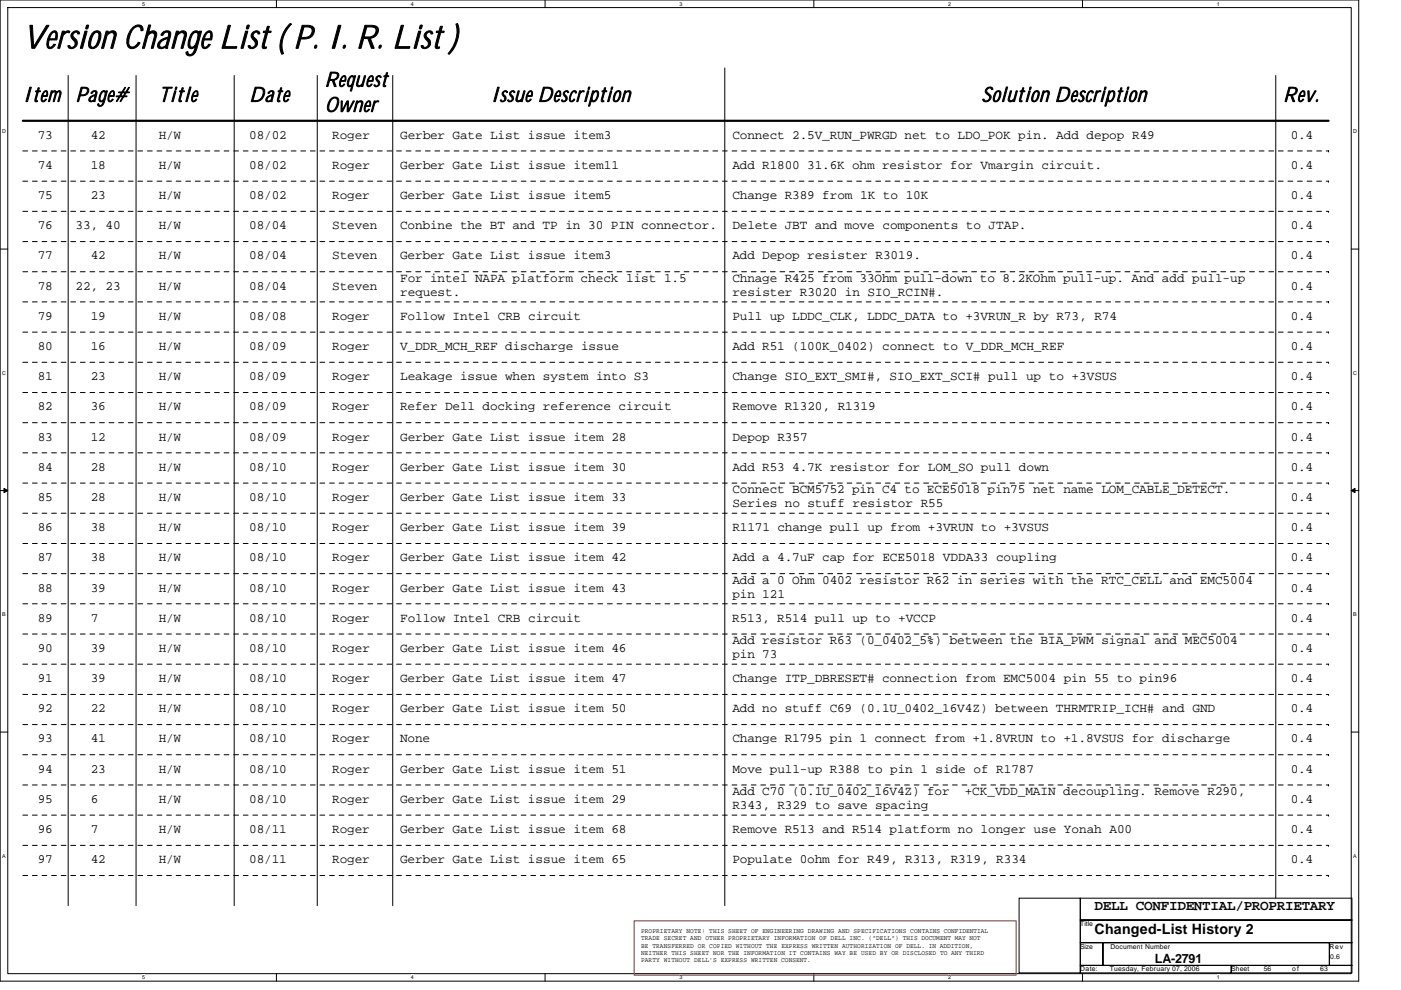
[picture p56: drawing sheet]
<svg xmlns="http://www.w3.org/2000/svg" width="297mm" height="210mm" viewBox="0 0 297 210" stroke-linecap="round" stroke-linejoin="round" font-family="sans-serif">
<defs><g id="words">
<text font-size="6.9" x="4.8" y="10.2">Version Change List ( P. I. R. List )</text>
<g font-size="4.3">
<text x="4.8" y="21.5">Item</text>
<text x="16" y="21.5">Page#</text>
<text x="33.7" y="21.5">Title</text>
<text x="52.8" y="21.5">Date</text>
<text x="68.9" y="18.4">Request</text>
<text x="68.9" y="23.7">Owner</text>
<text x="104" y="21.5">Issue Description</text>
<text x="208.1" y="21.5">Solution Description</text>
<text x="272.1" y="21.5">Rev.</text>
</g>
<g font-size="3">
<text x="232.1" y="193">DELL CONFIDENTIAL/PROPRIETARY</text>
<text x="232.1" y="198.1">Changed-List History 2</text>
</g>
<g font-size="2.7">
<text x="8" y="29.4">73</text>
<text x="19.2" y="29.4">42</text>
<text x="33.7" y="29.4">H/W</text>
<text x="52.8" y="29.4">08/02</text>
<text x="70.5" y="29.4">Roger</text>
<text x="84.9" y="29.4">Gerber Gate List issue item3</text>
<text x="155.3" y="29.4">Connect 2.5V_RUN_PWRGD net to LDO_POK pin. Add depop R49</text>
<text x="273.7" y="29.4">0.4</text>
<text x="8" y="35.8">74</text>
<text x="19.2" y="35.8">18</text>
<text x="33.7" y="35.8">H/W</text>
<text x="52.8" y="35.8">08/02</text>
<text x="70.5" y="35.8">Roger</text>
<text x="84.9" y="35.8">Gerber Gate List issue item11</text>
<text x="155.3" y="35.8">Add R1800 31.6K ohm resistor for Vmargin circuit.</text>
<text x="273.7" y="35.8">0.4</text>
<text x="8" y="42.2">75</text>
<text x="19.2" y="42.2">23</text>
<text x="33.7" y="42.2">H/W</text>
<text x="52.9" y="42.2">08/02</text>
<text x="70.4" y="42.2">Roger</text>
<text x="84.8" y="42.2">Gerber Gate List issue item5</text>
<text x="155.3" y="42.2">Change R389 from 1K to 10K</text>
<text x="273.7" y="42.2">0.4</text>
<text x="8" y="48.6">76</text>
<text x="16" y="48.6">33, 40</text>
<text x="33.6" y="48.6">H/W</text>
<text x="52.9" y="48.6">08/04</text>
<text x="70.4" y="48.6">Steven</text>
<text x="84.8" y="48.6">Conbine the BT and TP in 30 PIN connector.</text>
<text x="155.3" y="48.6">Delete JBT and move components to JTAP.</text>
<text x="273.7" y="48.6">0.4</text>
<text x="8" y="55">77</text>
<text x="19.2" y="55">42</text>
<text x="33.7" y="55">H/W</text>
<text x="52.8" y="55">08/04</text>
<text x="70.5" y="55">Steven</text>
<text x="84.8" y="55">Gerber Gate List issue item3</text>
<text x="84.9" y="59.8">For intel NAPA platform check list 1.5</text>
<text x="155.3" y="55">Add Depop resister R3019.</text>
<text x="155.3" y="59.8">Chnage R425 from 33Ohm pull-down to 8.2KOhm pull-up. And add pull-up</text>
<text x="273.7" y="55">0.4</text>
<text x="8" y="61.4">78</text>
<text x="16" y="61.4">22, 23</text>
<text x="33.6" y="61.4">H/W</text>
<text x="52.8" y="61.4">08/04</text>
<text x="70.5" y="61.4">Steven</text>
<text x="84.9" y="62.7">request.</text>
<text x="155.3" y="62.7">resister R3020 in SIO_RCIN#.</text>
<text x="273.7" y="61.4">0.4</text>
<text x="8" y="67.8">79</text>
<text x="19.2" y="67.8">19</text>
<text x="33.7" y="67.8">H/W</text>
<text x="52.8" y="67.8">08/08</text>
<text x="70.4" y="67.8">Roger</text>
<text x="84.8" y="67.8">Follow Intel CRB circuit</text>
<text x="155.3" y="67.8">Pull up LDDC_CLK, LDDC_DATA to +3VRUN_R by R73, R74</text>
<text x="273.7" y="67.8">0.4</text>
<text x="8" y="74.2">80</text>
<text x="19.2" y="74.2">16</text>
<text x="33.7" y="74.2">H/W</text>
<text x="52.8" y="74.2">08/09</text>
<text x="70.5" y="74.2">Roger</text>
<text x="84.8" y="74.2">V_DDR_MCH_REF discharge issue</text>
<text x="155.3" y="74.2">Add R51 (100K_0402) connect to V_DDR_MCH_REF</text>
<text x="273.7" y="74.2">0.4</text>
<text x="8" y="80.6">81</text>
<text x="19.2" y="80.6">23</text>
<text x="33.7" y="80.6">H/W</text>
<text x="52.9" y="80.6">08/09</text>
<text x="70.5" y="80.6">Roger</text>
<text x="84.9" y="80.6">Leakage issue when system into S3</text>
<text x="155.3" y="80.6">Change SIO_EXT_SMI#, SIO_EXT_SCI# pull up to +3VSUS</text>
<text x="273.7" y="80.6">0.4</text>
<text x="8" y="87">82</text>
<text x="19.2" y="87">36</text>
<text x="33.7" y="87">H/W</text>
<text x="52.8" y="87">08/09</text>
<text x="70.4" y="87">Roger</text>
<text x="84.8" y="87">Refer Dell docking reference circuit</text>
<text x="155.3" y="87">Remove R1320, R1319</text>
<text x="273.7" y="87">0.4</text>
<text x="8" y="93.4">83</text>
<text x="19.2" y="93.4">12</text>
<text x="33.7" y="93.4">H/W</text>
<text x="52.8" y="93.4">08/09</text>
<text x="70.5" y="93.4">Roger</text>
<text x="84.9" y="93.4">Gerber Gate List issue item 28</text>
<text x="155.3" y="93.4">Depop R357</text>
<text x="273.7" y="93.4">0.4</text>
<text x="8" y="99.8">84</text>
<text x="19.2" y="99.8">28</text>
<text x="33.7" y="99.8">H/W</text>
<text x="52.8" y="99.8">08/10</text>
<text x="70.4" y="99.8">Roger</text>
<text x="84.8" y="99.8">Gerber Gate List issue item 30</text>
<text x="155.3" y="99.8">Add R53 4.7K resistor for LOM_SO pull down</text>
<text x="273.7" y="99.8">0.4</text>
<text x="8" y="106.2">85</text>
<text x="19.2" y="106.2">28</text>
<text x="33.7" y="106.2">H/W</text>
<text x="52.8" y="106.2">08/10</text>
<text x="70.5" y="106.2">Roger</text>
<text x="84.8" y="106.2">Gerber Gate List issue item 33</text>
<text x="155.3" y="104.6">Connect BCM5752 pin C4 to ECE5018 pin75 net name LOM_CABLE_DETECT.</text>
<text x="155.3" y="107.5">Series no stuff resistor R55</text>
<text x="273.7" y="106.2">0.4</text>
<text x="8" y="112.6">86</text>
<text x="19.2" y="112.6">38</text>
<text x="33.7" y="112.6">H/W</text>
<text x="52.8" y="112.6">08/10</text>
<text x="70.4" y="112.6">Roger</text>
<text x="84.8" y="112.6">Gerber Gate List issue item 39</text>
<text x="155.3" y="112.6">R1171 change pull up from +3VRUN to +3VSUS</text>
<text x="273.7" y="112.6">0.4</text>
<text x="8" y="119">87</text>
<text x="19.2" y="119">38</text>
<text x="33.7" y="119">H/W</text>
<text x="52.8" y="119">08/10</text>
<text x="70.5" y="119">Roger</text>
<text x="84.9" y="119">Gerber Gate List issue item 42</text>
<text x="155.3" y="119">Add a 4.7uF cap for ECE5018 VDDA33 coupling</text>
<text x="273.7" y="119">0.4</text>
<text x="8" y="125.4">88</text>
<text x="19.2" y="125.4">39</text>
<text x="33.7" y="125.4">H/W</text>
<text x="52.8" y="125.4">08/10</text>
<text x="70.5" y="125.4">Roger</text>
<text x="84.9" y="125.4">Gerber Gate List issue item 43</text>
<text x="155.3" y="123.8">Add a 0 Ohm 0402 resistor R62 in series with the RTC_CELL and EMC5004</text>
<text x="273.7" y="125.4">0.4</text>
<text x="8" y="131.8">89</text>
<text x="19.3" y="131.8">7</text>
<text x="33.7" y="131.8">H/W</text>
<text x="52.8" y="131.8">08/10</text>
<text x="70.5" y="131.8">Roger</text>
<text x="84.9" y="131.8">Follow Intel CRB circuit</text>
<text x="155.3" y="131.8">R513, R514 pull up to +VCCP</text>
<text x="155.3" y="126.7">pin 121</text>
<text x="273.7" y="131.8">0.4</text>
<text x="155.3" y="136.6">Add resistor R63 (0_0402_5%) between the BIA_PWM signal and MEC5004</text>
<text x="8" y="138.2">90</text>
<text x="19.2" y="138.2">39</text>
<text x="33.7" y="138.2">H/W</text>
<text x="52.8" y="138.2">08/10</text>
<text x="70.5" y="138.2">Roger</text>
<text x="84.8" y="138.2">Gerber Gate List issue item 46</text>
<text x="155.3" y="139.5">pin 73</text>
<text x="273.7" y="138.2">0.4</text>
<text x="8" y="144.6">91</text>
<text x="19.2" y="144.6">39</text>
<text x="33.7" y="144.6">H/W</text>
<text x="52.8" y="144.6">08/10</text>
<text x="70.5" y="144.6">Roger</text>
<text x="84.8" y="144.6">Gerber Gate List issue item 47</text>
<text x="155.3" y="144.6">Change ITP_DBRESET# connection from EMC5004 pin 55 to pin96</text>
<text x="273.7" y="144.6">0.4</text>
<text x="8" y="151">92</text>
<text x="19.2" y="151">22</text>
<text x="33.7" y="151">H/W</text>
<text x="52.8" y="151">08/10</text>
<text x="70.5" y="151">Roger</text>
<text x="84.8" y="151">Gerber Gate List issue item 50</text>
<text x="155.3" y="151">Add no stuff C69 (0.1U_0402_16V4Z) between THRMTRIP_ICH# and GND</text>
<text x="273.7" y="151">0.4</text>
<text x="8" y="157.4">93</text>
<text x="19.2" y="157.4">41</text>
<text x="33.7" y="157.4">H/W</text>
<text x="52.8" y="157.4">08/10</text>
<text x="70.5" y="157.4">Roger</text>
<text x="84.8" y="157.4">None</text>
<text x="155.3" y="157.4">Change R1795 pin 1 connect from +1.8VRUN to +1.8VSUS for discharge</text>
<text x="273.7" y="157.4">0.4</text>
<text x="8" y="163.8">94</text>
<text x="19.2" y="163.8">23</text>
<text x="33.7" y="163.8">H/W</text>
<text x="52.8" y="163.8">08/10</text>
<text x="70.5" y="163.8">Roger</text>
<text x="84.9" y="163.8">Gerber Gate List issue item 51</text>
<text x="155.3" y="163.8">Move pull-up R388 to pin 1 side of R1787</text>
<text x="273.7" y="163.8">0.4</text>
<text x="8" y="170.2">95</text>
<text x="19.3" y="170.2">6</text>
<text x="33.7" y="170.2">H/W</text>
<text x="52.9" y="170.2">08/10</text>
<text x="70.4" y="170.2">Roger</text>
<text x="84.8" y="170.2">Gerber Gate List issue item 29</text>
<text x="155.3" y="168.6">Add C70 (0.1U_0402_16V4Z) for</text>
<text x="155.3" y="171.5">R343, R329 to save spacing</text>
<text x="204.5" y="168.6">+CK_VDD_MAIN decoupling. Remove R290,</text>
<text x="273.7" y="170.2">0.4</text>
<text x="8" y="176.6">96</text>
<text x="19.3" y="176.6">7</text>
<text x="33.7" y="176.6">H/W</text>
<text x="52.8" y="176.6">08/11</text>
<text x="70.4" y="176.6">Roger</text>
<text x="84.8" y="176.6">Gerber Gate List issue item 68</text>
<text x="155.3" y="176.6">Remove R513 and R514 platform no longer use Yonah A00</text>
<text x="273.7" y="176.6">0.4</text>
<text x="8" y="183">97</text>
<text x="19.2" y="183">42</text>
<text x="33.7" y="183">H/W</text>
<text x="52.8" y="183">08/11</text>
<text x="70.4" y="183">Roger</text>
<text x="84.8" y="183">Gerber Gate List issue item 65</text>
<text x="155.3" y="183">Populate 0ohm for R49, R313, R319, R334</text>
<text x="273.7" y="183">0.4</text>
<text x="244.9" y="204.2">LA-2791</text>
</g>
<g font-size="1.4">
<text x="135.9" y="197.8">PROPRIETARY NOTE: THIS SHEET OF ENGINEERING DRAWING AND SPECIFICATIONS CONTAINS CONFIDENTIAL</text>
<text x="229" y="196.4">Title</text>
<text x="135.9" y="199.4">TRADE SECRET AND OTHER PROPRIETARY INFORMATION OF DELL INC. (&quot;DELL&quot;) THIS DOCUMENT MAY NOT</text>
<text x="135.9" y="200.9">BE TRANSFERRED OR COPIED WITHOUT THE EXPRESS WRITTEN AUTHORIZATION OF DELL. IN ADDITION,</text>
<text x="135.9" y="202.5">NEITHER THIS SHEET NOR THE INFORMATION IT CONTAINS WAY BE USED BY OR DISCLOSED TO ANY THIRD</text>
<text x="229" y="201.2">Size</text>
<text x="235.4" y="201.2">Document Number</text>
<text x="281.9" y="201.2">Rev</text>
<text x="282" y="203.2">0.6</text>
<text x="135.9" y="204">PARTY WITHOUT DELL'S EXPRESS WRITTEN CONSENT.</text>
<text x="229" y="206">Date:</text>
<text x="235.3" y="205.8">Tuesday, February 07, 2006</text>
<text x="261" y="206">Sheet</text>
<text x="267.9" y="205.8">56</text>
<text x="274" y="206">of</text>
<text x="279.9" y="205.8">63</text>
</g>
<g font-size="1.1">
<text x="30.1" y="1.2">5</text>
<text x="87.1" y="1.2">4</text>
<text x="144" y="1.2">3</text>
<text x="201" y="1.2">2</text>
<text x="258" y="1.2">1</text>
<text x=".4" y="28.2">D</text>
<text x="286.9" y="28.2">D</text>
<text x=".4" y="79.4">C</text>
<text x="286.9" y="79.4">C</text>
<text x=".4" y="130.6">B</text>
<text x="286.9" y="130.6">B</text>
<text x=".4" y="181.8">A</text>
<text x="286.9" y="181.8">A</text>
<text x="30.1" y="207.6">5</text>
<text x="87.1" y="207.6">4</text>
<text x="144" y="207.6">3</text>
<text x="201" y="207.6">2</text>
<text x="258" y="207.6">1</text>
</g>
</g></defs>
<path d="M0 0h288.1v208h-288.1zM1.6 1.6h284.9v204.8h-284.9z" fill="none" stroke="#000" stroke-width=".21"/>
<g fill="#fff">
<path d="M30.1 .2h.6v1.2h-.6z"/>
<path d="M30.1 206.6h.6v1.3h-.6z"/>
</g>
<path d="M58.6 0v1.6M58.6 206.4v1.6" fill="none" stroke="#000" stroke-width=".21"/>
<g fill="#fff">
<path d="M87.1 .2h.6v1.2h-.6z"/>
<path d="M87.1 206.6h.6v1.3h-.6z"/>
</g>
<path d="M115.6 0v1.6M115.6 206.4v1.6" fill="none" stroke="#000" stroke-width=".21"/>
<g fill="#fff">
<path d="M144 .2h.6v1.2h-.6z"/>
<path d="M144 206.6h.6v1.3h-.6z"/>
</g>
<path d="M172.5 0v1.6M172.5 206.4v1.6" fill="none" stroke="#000" stroke-width=".21"/>
<g fill="#fff">
<path d="M201 .2h.6v1.2h-.6z"/>
<path d="M201 206.6h.6v1.3h-.6z"/>
</g>
<path d="M229.5 0v1.6M229.5 206.4v1.6" fill="none" stroke="#000" stroke-width=".21"/>
<g fill="#fff">
<path d="M258 .2h.6v1.2h-.6z"/>
<path d="M258 206.6h.6v1.3h-.6z"/>
<path d="M.4 27.2h.8v1.3h-.8z"/>
<path d="M286.9 27.2h.8v1.3h-.8z"/>
<path d="M.4 78.4h.8v1.3h-.8z"/>
<path d="M286.9 78.4h.8v1.3h-.8z"/>
</g>
<path d="M0 52.8h1.6M286.5 52.8h1.6" fill="none" stroke="#000" stroke-width=".21"/>
<g fill="#fff">
<path d="M.4 129.6h.8v1.3h-.8z"/>
<path d="M286.9 129.6h.7v1.3h-.7z"/>
</g>
<path d="M0 104h1.6M286.5 104h1.6" fill="none" stroke="#000" stroke-width=".21"/>
<path d="M.8 103.5l.8 .5-.8 .5zM286.5 104l.8-.5v1z" fill="#000" stroke="#000" stroke-width=".21"/>
<g fill="#fff">
<path d="M.4 180.8h.8v1.3h-.8z"/>
<path d="M286.9 180.8h.7v1.3h-.7z"/>
</g>
<g fill="none" stroke="#000" stroke-width=".21">
<path d="M14.5 16v176M28.8 16v176M49.7 16v176M67.3 16v176M83.3 16v176M153.7 14.4v177.6M270.5 16v174.4M0 155.2h1.6M286.5 155.2h1.6M216.1 190.4h12.9v15.9h-12.9zM229 190.4h57.6v4.7h-57.6zM229 195.1h57.6v4.8h-57.6z"/>
<path d="M229 199.9h4.8v4.8h-4.8zM233.8 199.9h48.1v4.8h-48.1zM281.9 199.9h4.7v4.8h-4.7zM229 204.7h32v1.6h-32zM261 204.7h25.6v1.6h-25.6z"/>
</g>
<path d="M4.8 25.6h276.9" fill="none" stroke="#000" stroke-width=".47"/>
<path d="M134.5 195.2h80.9v11.6h-80.9z" fill="none" stroke="#f00" stroke-width=".21"/>
<g fill="none" stroke="#000" stroke-width=".21" stroke-dasharray="1 1 1 1 1 1 1 1">
<path d="M4.8 32h276.9M4.8 38.4h276.9M281.7 32h.1M281.7 38.4h.1M4.8 44.8h276.9M4.8 51.2h276.9M4.8 57.6h276.9M281.7 44.8h.1M281.7 51.2h.1M281.7 57.6h.1M4.8 64h276.9M4.8 70.4h276.9"/>
<path d="M4.8 76.8h276.9M281.7 64h.1M281.7 70.4h.1M281.7 76.8h.1M4.8 83.2h276.9M4.8 89.6h276.9M4.8 96h276.9M281.7 83.2h.1M281.7 89.6h.1M281.7 96h.1M4.8 102.4h276.9M4.8 108.8h276.9"/>
<path d="M4.8 115.2h276.9M281.7 102.4h.1M281.7 108.8h.1M281.7 115.2h.1M4.8 121.6h276.9M4.8 128h276.9M4.8 134.4h276.9M281.7 121.6h.1M281.7 128h.1M281.7 134.4h.1M4.8 140.8h276.9M4.8 147.2h276.9"/>
<path d="M4.8 153.6h276.9M281.7 140.8h.1M281.7 147.2h.1M281.7 153.6h.1M4.8 160h276.9M4.8 166.4h276.9M4.8 172.8h276.9M4.8 179.2h276.9M281.7 160h.1M281.7 166.4h.1M281.7 172.8h.1M281.7 179.2h.1"/>
<path d="M4.8 185.6h276.9M281.7 185.6h.1"/>
</g>
<use href="#words"/>
</svg>
